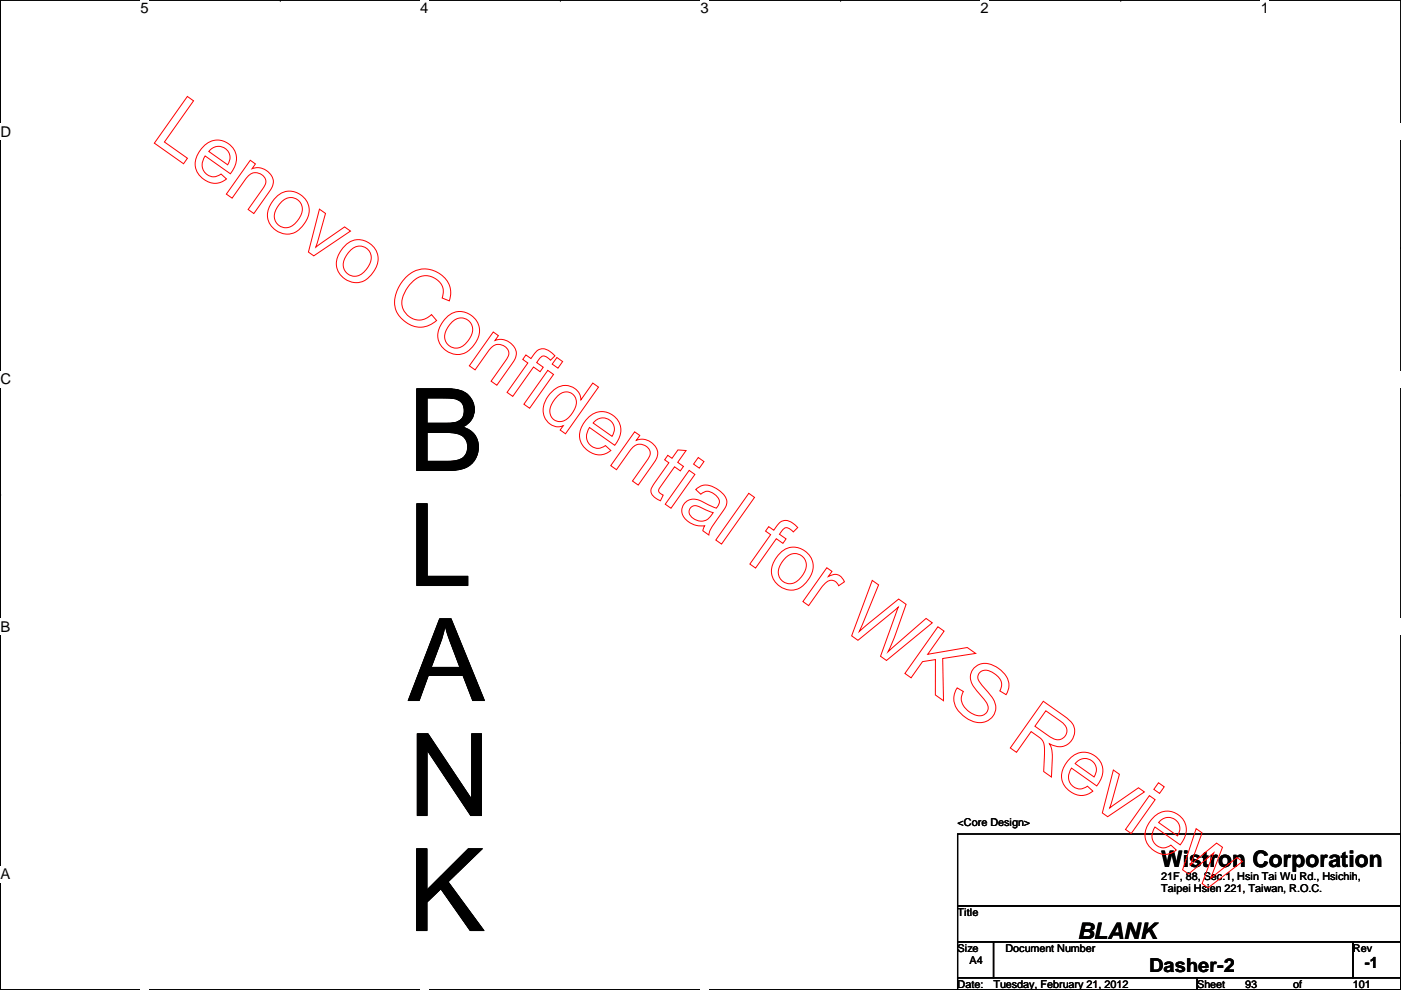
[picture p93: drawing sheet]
<svg xmlns="http://www.w3.org/2000/svg" width="297mm" height="210mm" viewBox="0 0 297 210" stroke-linecap="round" stroke-linejoin="round" font-family="sans-serif">
<defs><g id="words">
<g font-size="24.4">
<text x="86.5" y="99.8">B</text>
<text x="86.5" y="124.2">L</text>
<text x="86.5" y="148.5">A</text>
<text x="86.5" y="172.9">N</text>
<text x="86.5" y="197.3">K</text>
</g>
<g font-size="4.8">
<text x="246.2" y="183.9">Wistron Corporation</text>
<text x="228.4" y="199.1">BLANK</text>
</g>
<text font-size="4.1" x="243.7" y="206">Dasher-2</text>
<text font-size="3.3" x="289.4" y="205.3">-1</text>
<g font-size="3.1">
<text x="29.8" y="2.8">5</text>
<text x="89.1" y="2.8">4</text>
<text x="148.5" y="2.8">3</text>
<text x="207.9" y="2.8">2</text>
<text x="267.3" y="2.8">1</text>
<text x=".1" y="29">D</text>
<text x=".1" y="81.5">C</text>
<text x=".1" y="133.9">B</text>
<text x=".1" y="186.4">A</text>
</g>
<g font-size="2.3">
<text x="203" y="175.1">&lt;Core Design&gt;</text>
<text x="246.2" y="186.5">21F, 88, Sec.1, Hsin Tai Wu Rd., Hsichih,</text>
<text x="246.2" y="189.2">Taipei Hsien 221, Taiwan, R.O.C.</text>
<text x="203" y="194.1">Title</text>
<text x="203" y="201.8">Size</text>
<text x="213.2" y="201.8">Document Number</text>
<text x="286.8" y="201.8">Rev</text>
<text x="203" y="209.4">Date:</text>
<text x="205.6" y="204.3">A4</text>
<text x="210.6" y="209.4">Tuesday, February 21, 2012</text>
<text x="253.8" y="209.4">Sheet</text>
<text x="264" y="209.4">93</text>
<text x="274.1" y="209.4">of</text>
<text x="286.8" y="209.4">101</text>
</g>
</g></defs>
<path d="M.1 0h296.9v209.8h-296.9z" fill="none" stroke="#000" stroke-width=".25"/>
<g fill="#fff">
<path d="M29.8 0h1.7v3.5h-1.7z"/>
<path d="M29.8 209.8l1.7 .1z"/>
</g>
<path d="M59.4 0h.1M59.4 209.8h.1" fill="none" stroke="#000" stroke-width=".25"/>
<g fill="#fff">
<path d="M89.1 0h1.7v3.5h-1.7z"/>
<path d="M89.1 209.8l1.7 .1z"/>
</g>
<path d="M118.8 0h.1M118.8 209.8h.1" fill="none" stroke="#000" stroke-width=".25"/>
<g fill="#fff">
<path d="M148.5 0h1.7v3.5h-1.7z"/>
<path d="M148.5 209.8l1.7 .1z"/>
</g>
<path d="M178.2 0h.1M178.2 209.8h.1" fill="none" stroke="#000" stroke-width=".25"/>
<g fill="#fff">
<path d="M207.9 0h1.7v3.5h-1.7z"/>
<path d="M207.9 209.8l1.7 .1z"/>
</g>
<path d="M237.6 0h.1M237.6 209.8h.1" fill="none" stroke="#000" stroke-width=".25"/>
<g fill="#fff">
<path d="M267.3 0h1.7v3.5h-1.7z"/>
<path d="M267.3 209.8l1.7 .1z"/>
<path d="M.1 26.2h2.2v3.5h-2.2z"/>
<path d="M297 26.2l.1 3.5z"/>
<path d="M.1 78.7h2.2v3.5h-2.2z"/>
<path d="M297 78.7l.1 3.5z"/>
</g>
<path d="M.1 52.5h.1M297 52.5h.1" fill="none" stroke="#000" stroke-width=".25"/>
<g fill="#fff">
<path d="M.1 131.1h2.1v3.5h-2.1z"/>
<path d="M297 131.1l.1 3.5z"/>
</g>
<path d="M.1 104.9h.1M297 104.9h.1" fill="none" stroke="#000" stroke-width=".25"/>
<path d="M.1 104.9h.1M297 104.9h.1" fill="none" stroke="#000" stroke-width=".21"/>
<g fill="#fff">
<path d="M.1 183.6h2.1v3.5h-2.1z"/>
<path d="M297 183.6l.1 3.5z"/>
</g>
<path d="M.1 157.4h.1M297 157.4h.1M203 176.8h94v15.3h-94zM203 192.1h94v7.6h-94zM203 199.7h7.6v7.6h-7.6zM210.6 199.7h76.2v7.6h-76.2zM286.8 199.7h10.2v7.6h-10.2zM203 207.3h50.8v2.5h-50.8zM253.8 207.3h43.2v2.5h-43.2z" fill="none" stroke="#000" stroke-width=".25"/>
<g fill="none" stroke="#f00" stroke-width=".21">
<path d="M39.7 20.5l1.3 .9-6.1 8.7 4.8 3.5-.8 1.1-6.2-4.3zM43.3 30.9a4 4 0 0 1 5.7 0 4 4 0 0 1 0 5.8l-.2 .1-5.3-3.7a2.62 2.62 0 0 0-.4 2.9 2.62 2.62 0 0 0 2.6 1.4l1.2-.5 1.1 1a4.1 4.1 0 0 1-6.6-3.1 5.7 5.7 0 0 1 1.9-3.9zM44.6 31.8a2.44 2.44 0 0 1 3.3-.2 2.44 2.44 0 0 1 .4 3.3l-4-2.8zM53.1 34l1.1 .8-.8 1a3.3 3.3 0 0 1 4.5 3.3l-.7 1.4-3.4 4.8-1.2-.9 3.1-4.3a2.05 2.05 0 0 0 0-3 2.05 2.05 0 0 0-3 .1l-3.5 4.8-1.2-.8zM58.6 41.7a4.1 4.1 0 0 1 5.7 0 4.1 4.1 0 0 1 .3 5.7 4.1 4.1 0 0 1-6.1 1.5 4.1 4.1 0 0 1-.7-6.2zM59.8 42.7a2.53 2.53 0 0 1 3.5-.1 2.53 2.53 0 0 1 .3 3.5 3.4 3.4 0 0 1-3.4 2.2 2.59 2.59 0 0 1-1.5-4.2zM67.7 44.3l1.3 1-2 7.1 6.1-4.3 1.2 .9-7.8 5.2-1.1-.8zM73.2 52a4.1 4.1 0 0 1 5.7 0 4.1 4.1 0 0 1 .3 5.6 4.1 4.1 0 0 1-6 1.6 4.1 4.1 0 0 1-.8-6.2zM74.4 53a2.53 2.53 0 0 1 3.6-.2 2.53 2.53 0 0 1 .2 3.6 3.4 3.4 0 0 1-3.4 2.1 2.59 2.59 0 0 1-1.5-4.1zM85.9 58.9a5.5 5.5 0 0 1 5.9-1.6 5.5 5.5 0 0 1 3.8 4.7l-.3 1.8-1.6-.6a3.6 3.6 0 0 0-1.1-3.9 3.6 3.6 0 0 0-4.1-.4 6.7 6.7 0 0 0-3.2 6 3.7 3.7 0 0 0 6.2 1.8l1.1 1.3a5.2 5.2 0 0 1-7.8-.8 5.6 5.6 0 0 1 0-6.8zM94.7 67.2a4.1 4.1 0 0 1 5.7 0 4.1 4.1 0 0 1 .3 5.7 4.1 4.1 0 0 1-6 1.5 4.1 4.1 0 0 1-.8-6.2zM95.9 68.2a2.53 2.53 0 0 1 3.6-.1 2.53 2.53 0 0 1 .2 3.5 3.4 3.4 0 0 1-3.4 2.2 2.59 2.59 0 0 1-1.5-4.2z"/>
<path d="M104.6 70.4l1.1 .8-.7 1a3.3 3.3 0 0 1 4.4 3.3l-.7 1.4-3.4 4.8-1.2-.9 3.1-4.3a2.05 2.05 0 0 0 0-3 2.05 2.05 0 0 0-2.9 .1l-3.6 4.8-1.2-.8zM111.5 75.3l1.1 .7 .5-.7a2.33 2.33 0 0 1 4-.4l.6 .5-1 1a1.79 1.79 0 0 0-1.8-.8l-1.1 1.3 1.4 1-.7 .9-1.4-1-4.4 6.2-1.2-.8 4.4-6.2-1.1-.8zM116.1 78.5l1.3 .9-5.1 7.2-1.2-.9zM118.1 75.8l1.2 .9-1 1.4-1.2-.9zM116.8 83.2a3.5 3.5 0 0 1 3.7-1.4 3.5 3.5 0 0 1 2.7 3l2.5-3.6 1.2 .9-7 9.9-1.1-.8 .6-.9a3.4 3.4 0 0 1-3.4-1 3.4 3.4 0 0 1-.7-3.5l.6-1.4zM118.3 83.9a2.27 2.27 0 0 1 3.1-.4 2.27 2.27 0 0 1 .5 3.2 4.2 4.2 0 0 1-3 2.7 2.27 2.27 0 0 1-2.1-1.2 2.27 2.27 0 0 1 .1-2.4zM124.8 88.5a4 4 0 0 1 5.7 0 4 4 0 0 1 0 5.7l-.2 .2-5.3-3.8a2.62 2.62 0 0 0-.4 3 2.62 2.62 0 0 0 2.6 1.4l1.2-.5 1.1 1a4.1 4.1 0 0 1-6.6-3.2 5.7 5.7 0 0 1 1.9-3.8zM126.1 89.4a2.44 2.44 0 0 1 3.3-.2 2.44 2.44 0 0 1 .4 3.3l-4-2.8zM134.6 91.6l1 .7-.7 1a3.3 3.3 0 0 1 4.5 3.3l-.7 1.4-3.4 4.8-1.2-.8 3.1-4.4a2.05 2.05 0 0 0 0-2.9 2.05 2.05 0 0 0-3 .1l-3.5 4.8-1.2-.9zM141.6 96.5l.9 .7 1.2-1.8 1.8 .1-1.8 2.5 1.2 .9-.7 .9-1.2-.8-2.9 4.2a.92 .92 0 0 0-.5 .9 .92 .92 0 0 0 .8 .8l.2 .1-.6 1.2a2.49 2.49 0 0 1-2-2.4l.6-1.1 3.2-4.6-.9-.6zM146.1 99.7l1.2 .9-5 7.2-1.3-.9zM148 97l1.3 .9-1 1.4-1.2-.9z"/>
<path d="M146.5 107.6a1.6 1.6 0 0 1 2 0l2.7 1.1a2.7 2.7 0 0 1-2.6 1.8 2.7 2.7 0 0 1-2.5-1.8l.1-.7zM147.5 103.8a3.2 3.2 0 0 1 4.4-.2 3.5 3.5 0 0 1 2.2 3.1l-.5 1.1-1.6 2.4a6.9 6.9 0 0 0-1.7 3.2l-1.3-.9 .4-1a4.4 4.4 0 0 1-4.8-2.9 2.63 2.63 0 0 1 1.3-2.5 2.63 2.63 0 0 1 2.8 .2l3.2 1.4a1.75 1.75 0 0 0-.5-3 1.94 1.94 0 0 0-2.8 .1zM158.8 104.6l1.2 .9-7 9.9-1.2-.9zM163 111.7l1.1 .7 .5-.7a2.33 2.33 0 0 1 4-.4l.5 .5-.9 1a1.79 1.79 0 0 0-1.8-.8l-1.1 1.3 1.4 1-.7 .9-1.4-1-4.4 6.2-1.2-.8 4.4-6.2-1.1-.8zM165.5 117.2a4.1 4.1 0 0 1 5.6 0 4.1 4.1 0 0 1 .3 5.6 4.1 4.1 0 0 1-6 1.6 4.1 4.1 0 0 1-.8-6.2zM166.7 118.2a2.53 2.53 0 0 1 3.5-.2 2.53 2.53 0 0 1 .2 3.6 3.4 3.4 0 0 1-3.3 2.1 2.59 2.59 0 0 1-1.5-4.1zM175.3 120.4l1.1 .7-.8 1.1a2.13 2.13 0 0 1 3.4 1.2l-1.2 .8a1.72 1.72 0 0 0-1.5-1.2 1.72 1.72 0 0 0-1.6 .9l-3.3 4.5-1.2-.9zM184.9 123.1l1.4 .9-4.1 9.9 8.3-6.9 1.6 1.1-2.6 7.3-1.2 2.8 8-7.1 1.4 1-9.7 7.9-1.3-.9 3.7-10.4-8.5 7.1-1.3-1zM198.9 132.9l1.3 .9-3.5 4.9 8.4-1.4 1.8 1.2-7 1.1 .1 9-1.7-1.3v-7.5l-2.7 .5-2.4 3.4-1.3-.9zM206.5 141.7a3.7 3.7 0 0 1 5.2 0 4 4 0 0 1 2 4.8l-.4 .8-1.3-.8a2.49 2.49 0 0 0-1.1-3.6 2.35 2.35 0 0 0-3.1-.4 1.61 1.61 0 0 0 .1 2.5l.9 1a6.2 6.2 0 0 1 2.3 4.1 3.5 3.5 0 0 1-5.4 2.6 5.4 5.4 0 0 1-3.5-4.7l.2-.9 .5-1.2 1.4 .7a3.1 3.1 0 0 0 1.3 4.4 2.65 2.65 0 0 0 3.4 .2 1.97 1.97 0 0 0-.3-2.9l-.7-.7a6.3 6.3 0 0 1-2.3-4.1l.2-.8zM221.2 148.7l4.4 3.1a4.1 4.1 0 0 1 2.3 3.2 3.3 3.3 0 0 1-1.9 3 3.3 3.3 0 0 1-3.5-.3 5.5 5.5 0 0 1 .6 3.1l-.2 3.9-1.6-1.1 .2-4.6a2.78 2.78 0 0 0-1.4-2.8l-1.5-1.1-3.1 4.4-1.3-.9zM221.7 150.7l3.2 2.2a2.06 2.06 0 0 1 .6 3.5 2.19 2.19 0 0 1-2.8-.1l-3.3-2.3z"/>
<path d="M227 160.7a4 4 0 0 1 5.7 0 4 4 0 0 1 0 5.7l-.2 .2-5.3-3.7a2.62 2.62 0 0 0-.4 2.9 2.62 2.62 0 0 0 2.6 1.4l1.2-.5 1.1 1a4.1 4.1 0 0 1-6.6-3.1 5.7 5.7 0 0 1 1.9-3.9zM228.3 161.6a2.44 2.44 0 0 1 3.3-.2 2.44 2.44 0 0 1 .4 3.3l-4-2.8zM236.1 163.3l1.2 .9-2 7.1 6.1-4.3 1.2 .9-7.8 5.3-1.1-.8zM243.7 168.7l1.2 .9-5.1 7.1-1.2-.8zM244.7 173.2a4 4 0 0 1 5.7 0 4 4 0 0 1 0 5.7l-.2 .2-5.3-3.8a2.62 2.62 0 0 0-.4 3 2.62 2.62 0 0 0 2.6 1.4l1.2-.5 1.1 1a4.1 4.1 0 0 1-6.6-3.1 5.7 5.7 0 0 1 1.9-3.9zM245.6 166l1.2 .8-1 1.4-1.2-.8zM245.9 174.1a2.44 2.44 0 0 1 3.4-.2 2.44 2.44 0 0 1 .4 3.3l-4.1-2.8zM253.6 175.7l1.3 .9-2.5 6.8 5.5-4.6 1.3 .8-2.5 6.6 5.6-4.4 1.1 .8-7.3 5.6-1.2-.9 2.5-6.5-5.4 4.5-1.3-.9z"/>
</g>
<use href="#words"/>
</svg>
